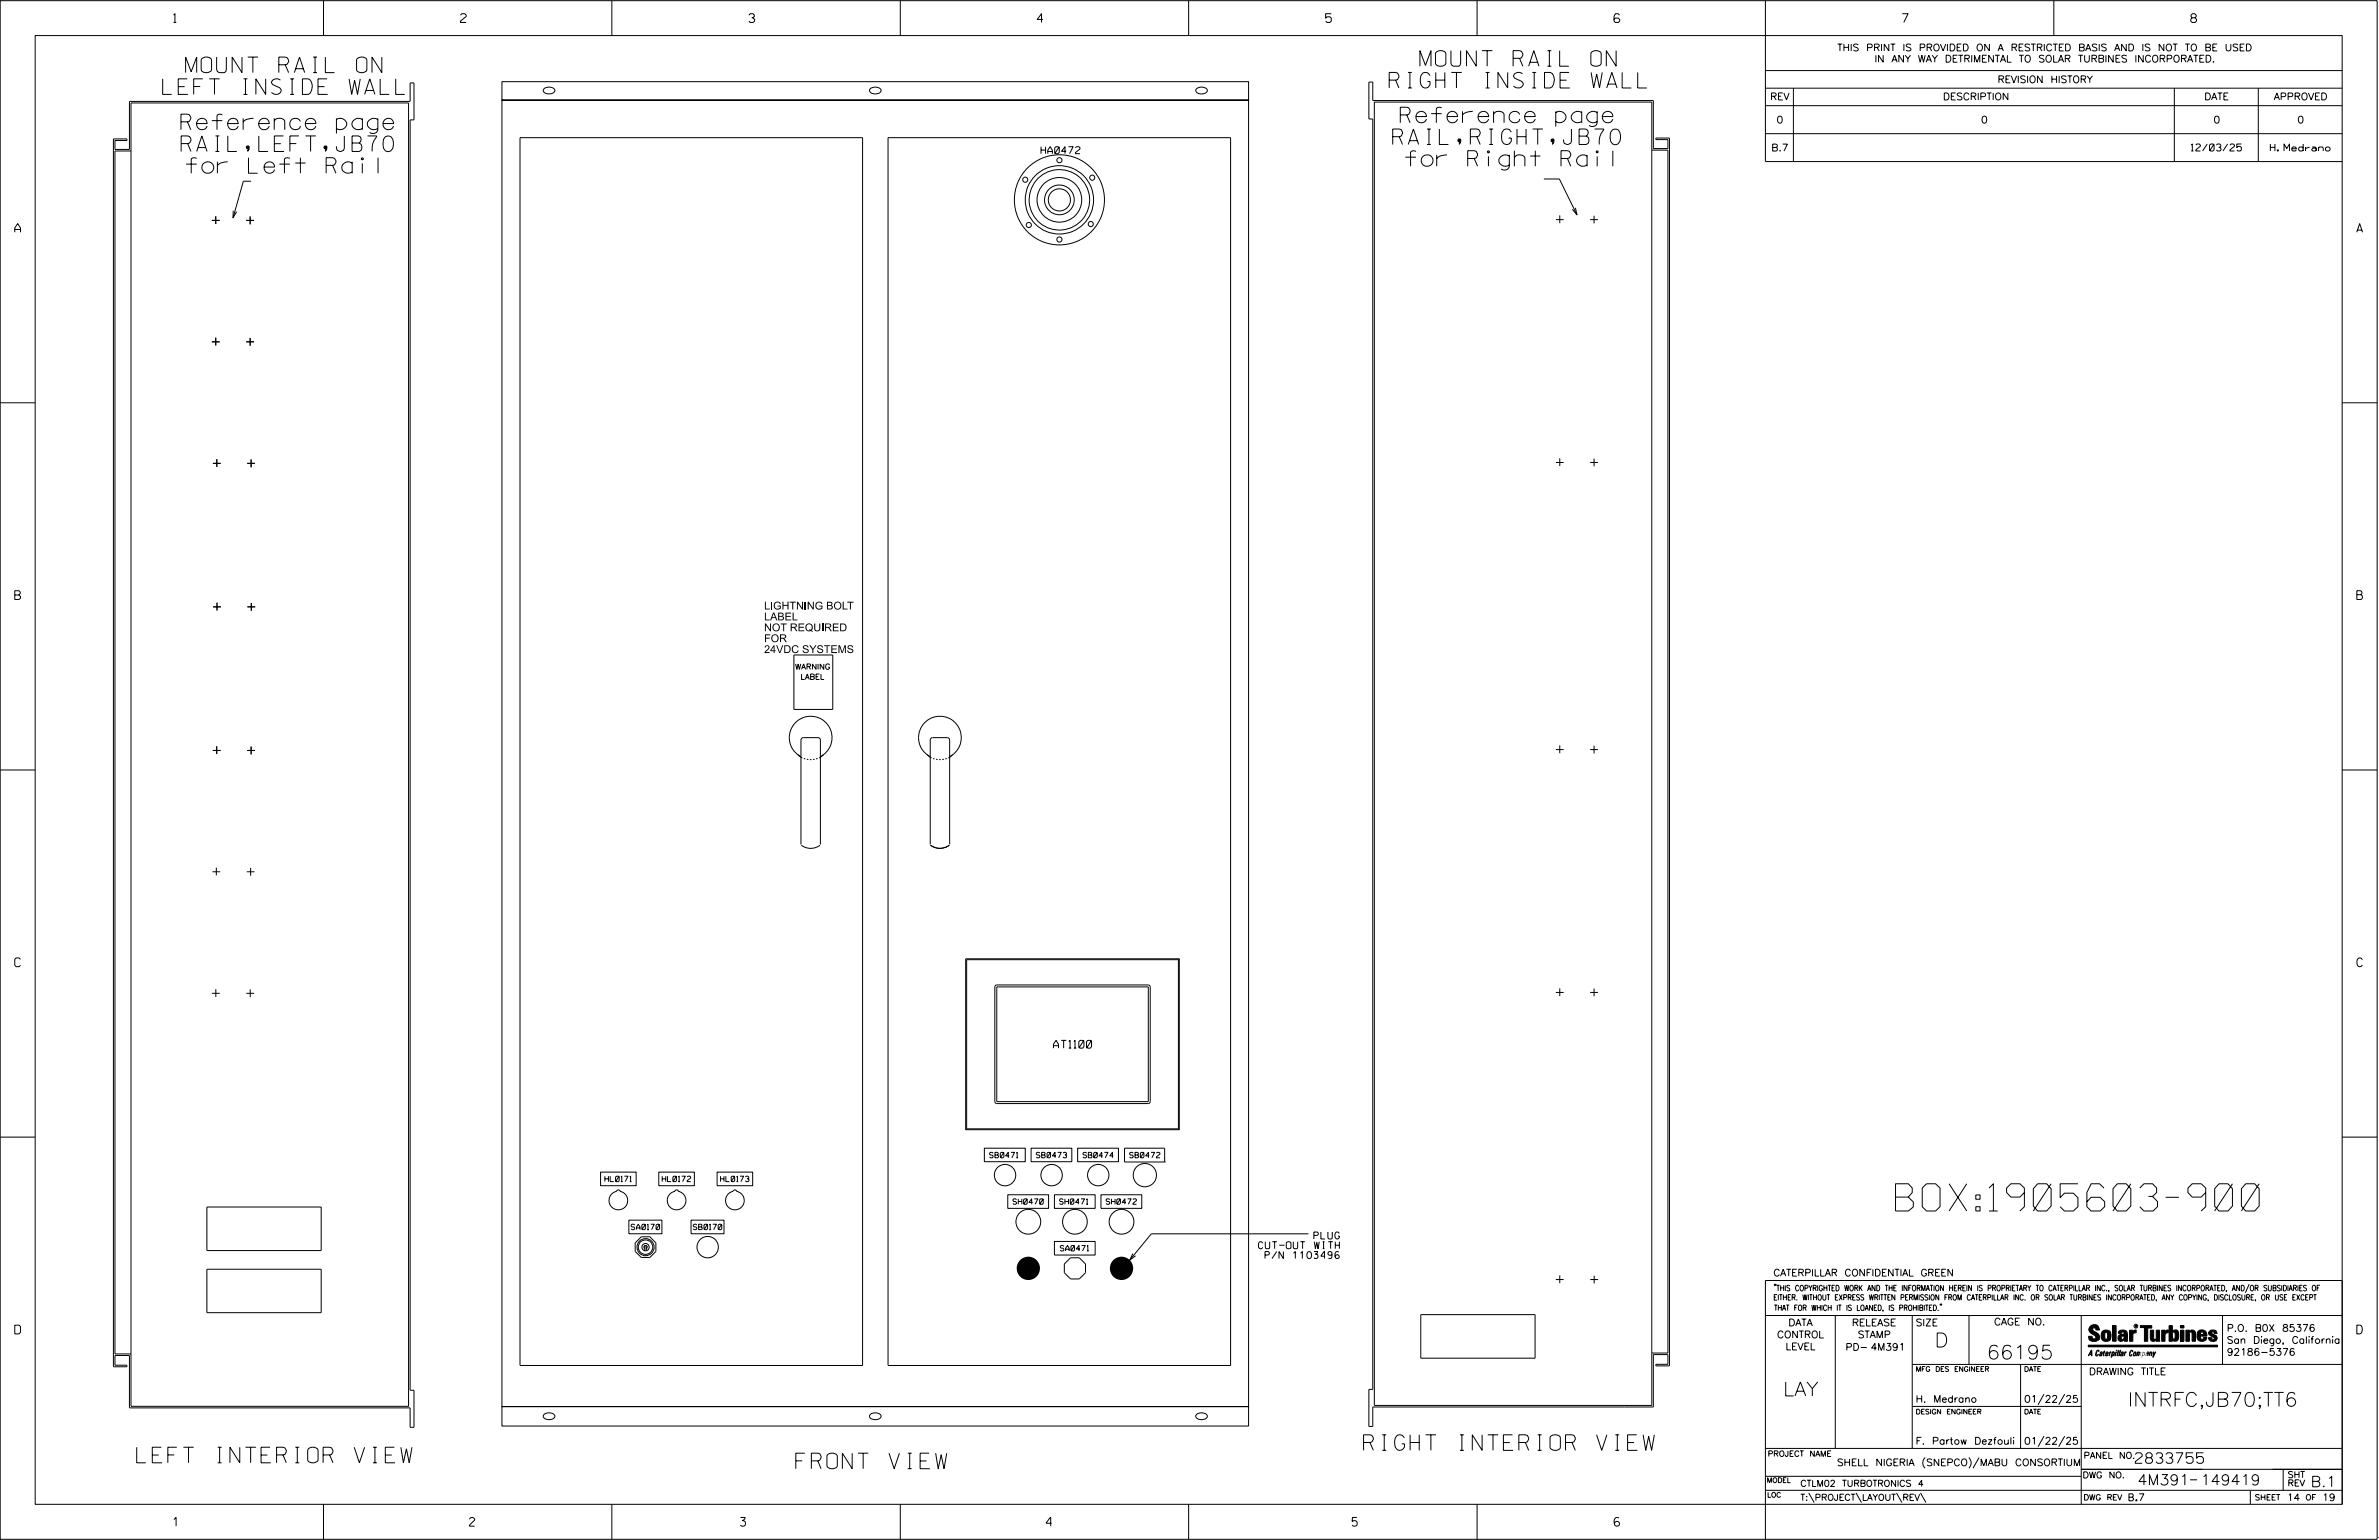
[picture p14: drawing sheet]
<svg xmlns="http://www.w3.org/2000/svg" width="864mm" height="559mm" viewBox="0 0 864 559" stroke-linecap="round" stroke-linejoin="round" font-family="sans-serif">
<defs><g id="words">
<text font-size="9.9" x="688.1" y="439.4">BOX:1905603-900</text>
<g font-size="5.6">
<text x="67.4" y="26.4">MOUNT RAIL ON</text>
<text x="515.4" y="24">MOUNT RAIL ON</text>
<text x="59" y="34.3">LEFT INSIDE WALL</text>
<text x="504.3" y="31.9">RIGHT INSIDE WALL</text>
<text x="65.7" y="47.1">Reference page</text>
<text x="508.3" y="44.5">Reference page</text>
<text x="505.6" y="52.4">RAIL,RIGHT,JB70</text>
<text x="65.8" y="55">RAIL,LEFT,JB70</text>
<text x="67.6" y="62.9">for Left Rail</text>
<text x="508.3" y="60.3">for Right Rail</text>
<text x="495" y="526.3">RIGHT INTERIOR VIEW</text>
<text x="49.6" y="530.8">LEFT INTERIOR VIEW</text>
<text x="288.9" y="532.9">FRONT VIEW</text>
</g>
<g font-size="5.1">
<text x="702.3" y="488.8">D</text>
<text x="721.2" y="493.2">66195</text>
<text x="647.3" y="506.5">LAY</text>
<text x="772.4" y="510.3">INTRFC,JB70;TT6</text>
</g>
<g font-size="3.8">
<text x="775.1" y="531">2833755</text>
<text x="775.9" y="538.9">4M391</text>
<text x="798.8" y="538.9">149419</text>
<text x="838.8" y="539.5">B.1</text>
</g>
<g font-size="3.2">
<text x="63" y="8.2">1</text>
<text x="167.2" y="8.2">2</text>
<text x="271.8" y="8.2">3</text>
<text x="376.5" y="8.2">4</text>
<text x="481.2" y="8.2">5</text>
<text x="690.6" y="8.2">7</text>
<text x="795.3" y="8.2">8</text>
<text x="5.4" y="84.3">A</text>
<text x="855.5" y="84.3">A</text>
<text x="5.4" y="217.5">B</text>
<text x="855.6" y="217.5">B</text>
<text x="5.4" y="350.8">C</text>
<text x="855.6" y="350.8">C</text>
<text x="5.4" y="484">D</text>
<text x="855.6" y="484">D</text>
<text x="62.8" y="553.8">1</text>
<text x="170.4" y="553.8">2</text>
<text x="268.8" y="553.8">3</text>
<text x="379.8" y="553.8">4</text>
<text x="490.8" y="553.8">5</text>
<text x="585.9" y="553.8">6</text>
</g>
<g font-size="2.8">
<text x="277.4" y="221.2">LIGHTNING BOLT</text>
<text x="277.4" y="225.1">LABEL</text>
<text x="277.4" y="233">FOR</text>
<text x="277.4" y="229.1">NOT REQUIRED</text>
<text x="277.4" y="237">24VDC SYSTEMS</text>
<text x="382.4" y="380.3">AT1100</text>
</g>
<g font-size="2.5">
<text x="666.9" y="18.5">THIS PRINT IS PROVIDED ON A RESTRICTED BASIS AND IS NOT TO BE USED</text>
<text x="680.5" y="22.6">IN ANY WAY DETRIMENTAL TO SOLAR TURBINES INCORPORATED.</text>
<text x="725.1" y="30">REVISION HISTORY</text>
<text x="642.6" y="36.3">REV</text>
<text x="705.3" y="36.3">DESCRIPTION</text>
<text x="800.2" y="36.3">DATE</text>
<text x="825.4" y="36.3">APPROVED</text>
<text x="644.9" y="44.7">0</text>
<text x="719.1" y="44.7">0</text>
<text x="803.5" y="44.7">0</text>
<text x="834" y="44.7">0</text>
<text x="377.9" y="55.8">HA0472</text>
<text x="643" y="54.8">B.7</text>
<text x="795.4" y="54.8">12/03/25</text>
<text x="824.2" y="54.8">H. Medrano</text>
<text x="477" y="449.6">PLUG</text>
<text x="456.8" y="453.1">CUT-OUT WITH</text>
<text x="459.2" y="456.7">P/N 1103496</text>
<text x="643.8" y="463">CATERPILLAR CONFIDENTIAL GREEN</text>
<text x="645.1" y="485.5">CONTROL</text>
<text x="649.2" y="481.1">DATA</text>
<text x="672.3" y="481.1">RELEASE</text>
<text x="674.4" y="485.5">STAMP</text>
<text x="695.4" y="481.1">SIZE</text>
<text x="723.8" y="480.8">CAGE NO.</text>
<text x="808.4" y="483.1">P.O. B0X 85376</text>
<text x="648.2" y="489.8">LEVEL</text>
<text x="669.9" y="490">PD- 4M391</text>
<text x="808.4" y="487.5">San Diego, California</text>
<text x="808.4" y="491.8">92186-5376</text>
<text x="758.3" y="498.9">DRAWING TITLE</text>
<text x="695.4" y="508.9">H. Medrano</text>
<text x="734.8" y="508.9">01/22/25</text>
<text x="695.4" y="524.1">F. Partow Dezfouli</text>
<text x="734.8" y="524.1">01/22/25</text>
<text x="666.8" y="531.9">SHELL NIGERIA (SNEPCO)/MABU CONSORTIUM</text>
<text x="772.8" y="544.6">B.7</text>
<text x="830.2" y="544.6">14</text>
<text x="843" y="544.6">19</text>
</g>
<g font-size="2.3">
<text x="756.4" y="529.2">PANEL NO.</text>
<text x="653.5" y="539.4">CTLM02 TURBOTRONICS 4</text>
<text x="756" y="536.3">DWG NO.</text>
<text x="830.4" y="539.3">REV</text>
<text x="830.4" y="536.2">SHT</text>
<text x="653.5" y="544.5">T:\PROJECT\LAYOUT\REV\</text>
</g>
<g font-size="2">
<text x="288.6" y="242.9">WARNING</text>
<text x="290.6" y="246.6">LABEL</text>
<text x="359.2" y="420.1">SB0471</text>
<text x="376.2" y="420.1">SB0473</text>
<text x="393.1" y="420.1">SB0474</text>
<text x="410.1" y="420.1">SB0472</text>
<text x="219.6" y="428.8">HL0171</text>
<text x="240.4" y="428.8">HL0172</text>
<text x="261.5" y="428.8">HL0173</text>
<text x="367.7" y="437">SH0470</text>
<text x="384.6" y="437">SH0471</text>
<text x="401.5" y="437">SH0472</text>
<text x="229.1" y="446.2">SA0170</text>
<text x="251.7" y="446.2">SB0170</text>
<text x="384.9" y="453.9">SA0471</text>
<text x="643.8" y="468.4">&quot;THIS COPYRIGHTED WORK AND THE INFORMATION HEREIN IS PROPRIETARY TO CATERPILLAR INC., SOLAR TURBINES INCORPORATED, AND/OR SUBSIDIARIES OF</text>
<text x="643.8" y="471.8">EITHER. WITHOUT EXPRESS WRITTEN PERMISSION FROM CATERPILLAR INC. OR SOLAR TURBINES INCORPORATED, ANY COPYING, DISCLOSURE, OR USE EXCEPT</text>
<text x="644" y="475.6">THAT FOR WHICH IT IS LOANED, IS PROHIBITED.&quot;</text>
<text x="641.7" y="528.5">PROJECT NAME</text>
<text x="756.3" y="544.3">DWG REV</text>
<text x="818.5" y="544.3">SHEET</text>
<text x="836.9" y="544.3">OF</text>
</g>
<g font-size="1.8">
<text x="695.4" y="497.6">MFG DES ENGINEER</text>
<text x="734.8" y="497.6">DATE</text>
<text x="695.4" y="513.1">DESIGN ENGINEER</text>
<text x="734.8" y="513.1">DATE</text>
<text x="641.3" y="538">MODEL</text>
<text x="641.5" y="543.3">LOC</text>
</g>
<text font-size=".9" x="775.1" y="481.7">R</text>
</g></defs>
<g fill="none" stroke="#000" stroke-width=".36">
<path d="M.1 .2h862.8v558.4h-862.8zM12.8 12.9h837.4v533h-837.4zM117.4 .2v12.7M222.1 .2v12.7M326.8 .2v12.7M431.5 .2v12.7M536.2 .2v12.7M587.9 5.5l-.5-.5h-1l-.5 1v1.7l.5 .4h1l.6-.4v-.6l-.6-.5h-1l-.5 .5M640.9 .2v58.4h209.3M745.6 .2v12.7M47.6 37.4h100.7v472.9h-100.7zM148.9 30.1v6.7h-101.9v17.4h-5.3v-3.2h4.4v-.6h-4.9v445.5h4.9v-.5h-4.4v-3.6h5.3v19.1h101.9v7h1.4v-13.4h-1.4v-461h1.4v-13.4"/>
<path d="M182.2 29.6h271v487.9h-271v-7.1h271h-271v-474.1h271h-271zM197.5 32.2a2.62 2.62 0 0 1 3.9 .6 2.43 2.43 0 0 1-4.2 0zM316 32.2a2.62 2.62 0 0 1 3.9 .6 2.43 2.43 0 0 1-4.3 0zM434.4 32.2a2.61 2.61 0 0 1 3.9 .6 2.43 2.43 0 0 1-4.2 0zM496.9 29.8h1.4v6.7h101.9v17.4h5.3v-3.2h-4.4v-.6h4.9v445.5h-4.9v-.5h4.4v-3.6h-5.3v19h-101.9v7.1h-1.4v-13.4h1.4v-461h-1.4zM498.9 37h100.7v473h-100.7zM640.9 25.6h209.3M640.9 32h209.3M640.9 38.3h209.3M651 32v26.6M789.3 32v26.6M819.8 32v26.6"/>
<path d="M47.6 54.8h-5.9v436.5h5.9M188.8 50h124.3v445.5h-124.3zM322.4 50h124.3v445.5h-124.3zM599.6 54.5h5.9v436.5h-5.9M640.9 48.5h209.3M76.9 80h2.8M78.3 78.5v2.8M84.7 76.4l-.1 2.7 1.3-2.3M89.4 80h2.8M90.8 78.6v2.8M91.2 65.8h-2.9l-3.7 13.3M560.5 64.9h5.6l6.4 13.1"/>
<path d="M564.8 79.7h2.8M566.2 78.2v2.8M571.9 75.4l.6 2.6-1.7-2M577.3 79.7h2.8M578.7 78.3v2.8M76.9 124h2.8M78.3 122.5v2.8M89.4 124h2.8M90.8 122.6v2.8M.1 146.2h12.7M850.2 146.2h12.7M77.3 168.1h2.8"/>
<path d="M78.7 166.6v2.8M89.7 168.1h2.9M91.2 166.7v2.8M564.8 167.8h2.8M566.2 166.3v2.8M577.3 167.8h2.8M578.7 166.4v2.8M78.8 218.7v2.8M91.2 218.8v2.8M77.4 220.2h2.8M89.8 220.2h2.8M288.2 237.7h14.1v19.7h-14.1z"/>
<path d="M.1 279.4h12.7M77.3 272.3h2.8M78.7 270.8v2.8M89.7 272.3h2.9M91.2 270.9v2.8M289.7 273.9l1.6 1.1M290.8 274.6a7.8 7.8 0 0 1-2.5-11.8 7.8 7.8 0 0 1 12 0 7.8 7.8 0 0 1-2.5 11.8M291.8 275.2l.5 .2M292.9 275.5l.5 .1M294 275.6h.6M295.7 275.5l-.6 .1M296.8 275.2l-.6 .2"/>
<path d="M298.9 273.9l-1.6 1.1M336.6 273.9l1.6 1.1M337.7 274.6a7.8 7.8 0 0 1-2.5-11.8 7.8 7.8 0 0 1 12 0 7.8 7.8 0 0 1-2.5 11.8M338.7 275.2l.5 .2M339.8 275.5l.6 .1M340.9 275.6h.6M342.6 275.5l-.5 .1M343.7 275.2l-.6 .2M345.8 273.9l-1.6 1.1M564.8 272h2.8M566.2 270.5v2.8M577.3 272h2.8"/>
<path d="M578.7 270.6v2.8M850.2 279.4h12.7M77.1 316.3h2.8M78.5 314.8v2.8M89.6 316.3h2.8M91 314.9v2.8M290.8 306.4v-37.9l.2-.6 .6-.2h5.3l.7 .2 .2 .6v37.9M290.9 306.7a5.6 5.6 0 0 0 6.8 0M337.7 306.4v-37.9l.2-.6 .7-.2h5.3l.6 .2 .2 .6v37.9M337.8 306.7a5.6 5.6 0 0 0 6.8 0l-.2 .1a5.6 5.6 0 0 1-6.6-.1zM78.4 358.9v2.8M90.8 359v2.8"/>
<path d="M361.3 357.6l.5-.2h55l.5 .2 .2 .5v41.6l-.2 .5-.5 .2h-55l-.5-.2-.2-.5v-41.6zM361.8 358.1h55v41.6h-55zM427.8 348.2v61.4M427.8 348.2h-76.9v61.4M428.1 347.9l-.3 .3M428.1 347.9v62M428.1 347.9h-77.5v62M566.2 358.6v2.8M578.7 358.7v2.8M76.9 360.4h2.9M89.4 360.4h2.9M564.8 360.1h2.8"/>
<path d="M577.3 360.1h2.8M.1 412.6h12.7M350.6 409.9h77.5M350.9 409.6h76.9M350.9 409.6l-.3 .3M357.3 416.6h14.9v4.9h-14.9zM374.3 416.6h14.8v4.9h-14.8zM391.2 416.6h14.8v4.9h-14.8zM408.2 416.6h14.6v5h-14.6zM427.8 409.6l.3 .3M850.2 412.6h12.7M75.1 438h41.5v15.8h-41.5z"/>
<path d="M218 425.3h12.9v4.9h-12.9zM221.9 433.4l2.3-1.6h.6l.3 .5a3.4 3.4 0 0 1 2.5 4.5 3.4 3.4 0 0 1-4.9 1.7 3.4 3.4 0 0 1-.8-5.1zM239.1 425.3h13v4.9h-13zM243 433.4l2.3-1.6 .9 .3a3.8 3.8 0 0 1 2.7 4.4 3.4 3.4 0 0 1-4.9 2.1 3.4 3.4 0 0 1-1-5.2zM260.3 425.3h12.9v4.9h-12.9zM264.2 433.4l2.3-1.6h.6l.3 .5a3.4 3.4 0 0 1 2.5 4.5 3.4 3.4 0 0 1-4.9 1.7 3.4 3.4 0 0 1-.8-5.1zM365.8 433.5h14.8v5h-14.8zM382.8 433.5h14.7v5h-14.7zM399.7 433.5h14.8v5h-14.8zM422.8 421.6h.1M228.3 442.7h12v5h-12zM234.1 453.1a.62 .62 0 0 1-.3-.9 .62 .62 0 0 1 1 0 .62 .62 0 0 1-.2 .9"/>
<path d="M234.1 452v1.8M234.6 451.9v1.9M250.9 442.7h11.9v5h-11.9zM382.8 450.5h14.7v4.9h-14.7zM411.2 454.9l-1.1 2.3 2.1-1.5M475 447.7h-57.1l-7.8 9.5M75.1 460.6h41.5v15.7h-41.5zM515.8 477h41.4v15.8h-41.4zM564.8 464.3h2.8M566.2 462.8v2.8M577.3 464.3h2.8M578.7 462.9v2.8"/>
<path d="M640.9 477.3h209.3M644.2 466.1l-.1 .4M644.7 466.1l-.2 .4M666.2 477.3v48.3M694.2 477.3v48.3M704.4 473.3l-.1 .4M704.8 473.3l-.1 .4M714.8 477.3v17.8M755.5 477.3v68.6M806.8 477.3v17.8M816.5 466l-1.4 3.1M850.2 464.6h-209.3v94"/>
<path d="M850.2 464.8v81.1M694.2 495.1h156M733.5 495.1v30.5M758.6 481.4a2.02 2.02 0 0 1 3.1-.1l.5 1.3h-1.3l-.2-.6-.4-.2-.6 .1-.1 .4 .4 .7a2.46 2.46 0 0 1 2.2 2.9 2.83 2.83 0 0 1-3.8 .3l-.3-1.3h1.3l.2 .7 .6 .3 .5-.2 .2-.5-.4-.6-1.9-1.2-.4-.9zM759.2 491.3h-.7l.7-1.2v1.9h.2l-.1-2.1-1.3 2.1 .5-.5h.7M761.3 490l.3-.2 .4 .3-.1 .3-.3-.4-.4 .3-.3 1.6h.4l.4-.5-.3 .6-.4 .1-.3-.4zM762.6 490.6l.5-.1-.1 1.4h-.9a.74 .74 0 0 1 .9-.8l-.3 .7-.5 .1 .2-.5 .6-.2v-.5l-.7 .2zM763 483.2a2.17 2.17 0 0 1 3.1 0l.3 1.4-.3 1.5a2.17 2.17 0 0 1-3.1 0l-.3-1.5zM763.6 490.5l.4-.4 .2 .6h-.3l-.3 .9 .2 .4-.3-.1zM764.1 483.7l.5-.4 .4 .3v2.2l-.4 .2-.5-.2zM764.6 491.1l.6 .2v-.7l-.4-.1-.4 .6-.1 .8h.6M764.6 491.1l-.1 .8h.4"/>
<path d="M764.6 482.6v.8M764.8 490.7l.4 .1v.3h-.6zM765 491.5l-.1 .4zM766 490.5l-.5 1.5zM766 490.8l.4-.3-.4 .4M766.9 481h1.3v5.7h-1.3zM767 490.8l.5 .1-.3 .8-.4 .2zM767.3 490.5h-.5l-.5 2M767.3 490.5a.8 .8 0 0 1 .2 1 .8 .8 0 0 1-.9 .4l-.1 .6M767.3 490.5l-.1 .2M768.1 490.5l-.4 1.5zM768.2 489.9h.3l-.1 .2h-.2z"/>
<path d="M769 489.9l-.5 2.1zM769.7 489.9l-.6 2.1zM770.1 491.4l.5-.3-.5 .8zM770.4 491.9h.1M770.6 491.1l.1-.4-.7 .2 .1-.3 .6-.1 .2 .3-.5 1.1M770.6 491.1a.74 .74 0 0 0-.8 .8h.6M771 484.8h-.7l-.3 .6 .4 .7 .5-.3 .1-2.4h-.8l-.1 .4h-1.2a1.71 1.71 0 0 1 1.8-1.3 1.71 1.71 0 0 1 1.6 1.4v2.8h-1.1l-.1-.6M771 484.2l-1.5 .1a1.41 1.41 0 0 0 0 2.4l.5 .1 1.1-.7M771.2 486.1h-.1M771.4 490.5l.1 .3 .4-.3-.9 1.5zM771.5 490.8h.1M773 482.7h1.2v.5l.5-.5 .7-.1v1h-.6l-.5 .4-.1 2.7h-1.2z"/>
<path d="M773.3 490.3l.6-.4 .4 .2-.1 .4-.3-.4a1.28 1.28 0 0 0-.5 1.8l.6-.4-.1 .4-.8 .1zM774.7 490.8l.5-.3a.88 .88 0 0 1 .2 .9 .88 .88 0 0 1-.7 .7l-.2-.2zM774.8 490.9h.5l-.3 1h-.3l-.2-.2zM775.2 490.5l-.1 .2M776.8 481h4.3v.9h-1.5v4.8h-1.3M776.8 490.6l-.8 .2v-.3l-.4 1.5 .8-1.3v1.3l.3-1.2M779.3 491.1h.4M779.6 490.5h.3l-.3 1.4M779.6 490.7h.2l-.1 .4M779.7 491.1l-.1 .4M779.7 491.1l-.4 .2M780.1 492l.4-1.5 .1 .3 .3-.3 .3 .2-.3 1.3v-1.3l-.7 1.3"/>
<path d="M780.6 482.7h1.2v2.7l.1 .4 .4 .3 .4-.7v-2.7h1.2l.1 4h-1.3v-.5l-1.1 .6-.7-.3-.3-.7zM781.6 492.5l1-2-.8 1.3-.2-1.3-.2 2M784.7 482.7h1.2v.5l.5-.5 .7-.1v1h-.5l-.6 .4-.1 2.7h-1.2zM787.4 481h1.2v2a1.4 1.4 0 0 1 2.2 .2l.1 1.4-.4 1.9-1.5 .1-.4-.5v-1l.5 .9 .5-.3v-2.1l-.5-.4-.5 .7v2.8h-1.2zM791.5 482.7h1.3v4h-1.3zM791.5 481h1.3v.9h-1.3zM793.5 482.7h1.3v.4l.7-.5 1.1 .2 .4 .6v3.3h-1.2l-.3-3.4-.7 .2v3.2h-1.3zM794.8 483.1h.1M797.7 483.2a1.92 1.92 0 0 1 2.4-.5 1.92 1.92 0 0 1 1 2.1h-2.3v.8l.6 .5 .5-.3v-.5h1.2a1.83 1.83 0 0 1-2.1 1.4 1.83 1.83 0 0 1-1.5-2.1zM798.8 484.2v.6M799.1 483.4h.6l.2 .8h-1.1zM804.6 482.9a1.84 1.84 0 0 0-2.9 .8 3.3 3.3 0 0 0 2.2 1.9l-.5 .5-.4-.3-.1-.4h-1.2l.1 .6a1.92 1.92 0 0 0 2.9 .4"/>
<path d="M804.9 483.8h-1.2l-.2-.6-.5 .1-.1 .3 .1 .3 1.8 .9M805.1 488.1h-47.1v.6h47.1M197.5 513.2a2.62 2.62 0 0 1 3.9 .7 2.43 2.43 0 0 1-4.2 0zM316 513.2a2.62 2.62 0 0 1 3.9 .7 2.43 2.43 0 0 1-4.3 0zM434.4 513.2a2.61 2.61 0 0 1 3.9 .7 2.43 2.43 0 0 1-4.2 0zM694.2 510.3h61.3M742 505.8l-2.2 3.9M749.5 505.8l-2.2 3.9M640.9 525.6h209.2M640.9 535.7h114.6M698.9 528.9a2.59 2.59 0 0 0 0 3.8M714.7 528.9a2.59 2.59 0 0 1 0 3.8"/>
<path d="M718.4 528.9l-2.2 3.8M742 521.1l-2.2 3.8M749.5 521.1l-2.2 3.8M755.5 533.2h94.7M795 537h2.6M828.8 533.2v7.6M117.4 545.9v12.7M222.1 545.9v12.7M326.8 545.9v12.7M431.5 545.9v12.7M536.2 545.9v12.7M640.9 540.8h209.3"/>
<path d="M656.6 541.7l2 3.5M673.8 541.7l1.9 3.5M688.4 541.7l2 3.5M697.2 541.7l1.9 3.5M816.9 541v4.9M863.5 558h.1"/>
<circle cx="384.6" cy="58.1" r=".93"/>
<circle cx="372.2" cy="65.2" r=".93"/>
<circle cx="384.6" cy="72.5" r="4"/>
<circle cx="384.6" cy="72.5" r="12.4"/>
<circle cx="384.6" cy="72.5" r="5.4"/>
<circle cx="384.6" cy="72.5" r="11"/>
<circle cx="384.6" cy="72.5" r="16.4"/>
<circle cx="384.6" cy="72.5" r="8.1"/>
<circle cx="396.5" cy="64.5" r=".92"/>
<circle cx="373.5" cy="81.6" r=".94"/>
<circle cx="384.6" cy="86.9" r=".93"/>
<circle cx="395.9" cy="81.3" r=".93"/>
<circle cx="364.8" cy="426.4" r="3.9"/>
<circle cx="381.7" cy="426.4" r="3.9"/>
<circle cx="398.7" cy="426.4" r="3.9"/>
<circle cx="415.6" cy="426.4" r="4.2"/>
<circle cx="234.3" cy="452.5" r="1.33"/>
<circle cx="234.3" cy="452.5" r="4.1"/>
<circle cx="234.3" cy="452.5" r="2.62"/>
<circle cx="234.3" cy="452.5" r="3.1"/>
<circle cx="256.9" cy="452.5" r="3.9"/>
<circle cx="373.3" cy="443.3" r="4.5"/>
<circle cx="390.2" cy="443.3" r="4.5"/>
<circle cx="407.1" cy="443.3" r="4.5"/>
<circle cx="390.2" cy="460.2" r="4.2"/>
<circle cx="775.4" cy="481.2" r=".69"/>
</g>
<g fill="#000">
<path d="M768.1 490.5l-.4 1.5zM768.2 489.9h.3l-.1 .2h-.2zM769 489.9l-.5 2.1zM769.7 489.9l-.6 2.1zM791.5 481h1.3v.9h-1.3zM791.5 482.7h1.3v4h-1.3zM758 488.1h47.1v.6h-47.1z"/>
<path d="M759.2 489.9l-1.2 2.1 .5-.5h.7v.5h.2zM759.2 490.1v1.2h-.7z" fill-rule="evenodd"/>
<path d="M758.6 481.4a2.02 2.02 0 0 1 3.1-.1l.5 1.3h-1.3l-.2-.6-.4-.2-.6 .1-.1 .4 .4 .7a2.46 2.46 0 0 1 2.2 2.9 2.83 2.83 0 0 1-3.8 .3l-.3-1.3h1.3l.2 .7 .6 .3 .5-.2 .2-.5-.4-.6-1.9-1.2-.4-.9z" fill-rule="evenodd"/>
<path d="M761.3 490l.3-.2 .4 .3-.1 .3-.3-.4-.4 .3-.3 1.6h.4l.4-.5-.3 .6-.4 .1-.3-.4z" fill-rule="evenodd"/>
<path d="M762.6 490.6l.5-.1-.1 1.4h-.9a.74 .74 0 0 1 .9-.8l-.6 .3-.2 .5 .5-.1 .3-.6v-.5l-.7 .2z" fill-rule="evenodd"/>
<path d="M763.6 490.5l.4-.4 .2 .6h-.3l-.3 .9 .2 .4-.3-.1z" fill-rule="evenodd"/>
<path d="M764.8 490.5l.5 .3-.1 .5h-.6l.6-.2v-.3l-.4-.1-.3 1.2h.4l.3-.4-.6 .6-.3-.2v-.4z" fill-rule="evenodd"/>
<path d="M763 483.2a2.17 2.17 0 0 1 3.1 0l.3 1.4-.3 1.5a2.17 2.17 0 0 1-3.1 0l-.3-1.5zM764.1 483.7v2.1l.5 .2 .4-.2v-2.2l-.4-.3z" fill-rule="evenodd"/>
<path d="M766 490.5v.3l.4-.1-.4 .2-.5 1.1z" fill-rule="evenodd"/>
<path d="M766.8 490.5l-.5 2 .3-.6a.71 .71 0 0 0 .9-.5 .71 .71 0 0 0-.4-.9zM767 490.8l.5 .1-.3 .8-.4 .2z" fill-rule="evenodd"/>
<path d="M766.9 481h1.3v5.7h-1.3z" fill-rule="evenodd"/>
<path d="M770.1 490.6l.6-.1 .2 .3-.4 1.2-.5 .1-.2-.5 .3-.5h.5l-.7 .5v.3l.4-.1 .4-.9-.5-.2-.2 .2z" fill-rule="evenodd"/>
<path d="M769.4 482.8l-.5 1h1.2l.1-.4h.8v.8l-1.5 .1a1.41 1.41 0 0 0 0 2.4l.5 .1 1.1-.7 .1 .6h1.1v-2.8a1.79 1.79 0 0 0-2.4-1.2zM770.3 484.8h.7l-.1 1-.5 .3-.4-.7z" fill-rule="evenodd"/>
<path d="M771.4 490.5l.1 .3 .4-.3-.9 1.5z" fill-rule="evenodd"/>
<path d="M773 482.7h1.2v.5l.5-.5 .7-.1v1h-.6l-.5 .4-.1 2.7h-1.2z" fill-rule="evenodd"/>
<path d="M773.3 490.3l.6-.4 .4 .2-.1 .4-.3-.4a1.28 1.28 0 0 0-.5 1.8l.6-.4-.3 .5h-.6z" fill-rule="evenodd"/>
<path d="M774.7 490.8l-.2 1.1h.7a.96 .96 0 0 0 0-1.4zM774.8 490.9h.5l-.1 .6-.5 .4-.2-.2z" fill-rule="evenodd"/>
<path d="M776 490.5v.3l.4-.3 .2 .3 .7-.2-.3 1.4v-1.3l-.6 1.3v-1.3l-.8 1.3z" fill-rule="evenodd"/>
<path d="M776.8 481h4.3v.9h-1.5v4.8h-1.3v-4.8h-1.5z" fill-rule="evenodd"/>
<path d="M777.9 490.5l-.5 2 .3-.6a.71 .71 0 0 0 .9-.5 .71 .71 0 0 0-.4-.9zM778.1 490.8l.3-.1 .1 .4-.5 .8-.2-.5z" fill-rule="evenodd"/>
<path d="M779.3 490.6l.6-.1-.3 1.5-.7-.1a.67 .67 0 0 1 .8-.8l-.6 .3-.1 .5 .4-.1 .4-.9-.4-.2-.3 .2z" fill-rule="evenodd"/>
<path d="M780.5 490.5l.1 .3 .3-.3 .3 .2-.3 1.3v-1.3l-.8 1.3z" fill-rule="evenodd"/>
<path d="M780.6 482.7h1.2v2.7l.1 .4 .4 .3 .4-.7v-2.7h1.2l.1 4h-1.3v-.5l-1.1 .6-.7-.3-.3-.7z" fill-rule="evenodd"/>
<path d="M781.6 490.5l.2 1.3 .8-1.3-1.2 2z" fill-rule="evenodd"/>
<path d="M784.7 482.7h1.2v.5l.5-.5 .7-.1v1h-.5l-.6 .4-.1 2.7h-1.2z" fill-rule="evenodd"/>
<path d="M787.4 481h1.2v2a1.4 1.4 0 0 1 2.2 .2l.1 1.4-.4 1.9-1.5 .1-.4-.5v-1l.5 .9 .5-.3v-2.1l-.5-.4-.5 .7v2.8h-1.2z" fill-rule="evenodd"/>
<path d="M793.5 482.7h1.3v.4a1.29 1.29 0 0 1 2.2 .3v3.3h-1.2l-.3-3.4-.7 .2v3.2h-1.3z" fill-rule="evenodd"/>
<path d="M797.7 483.2a1.92 1.92 0 0 1 2.4-.5 1.92 1.92 0 0 1 1 2.1h-2.3v.8l.6 .5 .5-.3v-.5h1.2a1.83 1.83 0 0 1-2.1 1.4 1.83 1.83 0 0 1-1.5-2.1zM799.1 483.4l-.3 .8h1.1l-.2-.8z" fill-rule="evenodd"/>
<path d="M801.9 483.2a1.94 1.94 0 0 1 3 .1v.5h-1.2l-.2-.6-.5 .1-.1 .3 .1 .3 1.8 .9a1.2 1.2 0 0 1 .1 1.3 1.2 1.2 0 0 1-1.2 .7l-1.6-.4-.4-1h1.2l.1 .4 .4 .3 .5-.5a3.3 3.3 0 0 1-2.2-1.9z" fill-rule="evenodd"/>
<circle cx="373.3" cy="460.2" r="4.2"/>
<circle cx="407.1" cy="460.2" r="4.2"/>
<circle cx="761.4" cy="492" r=".07"/>
<circle cx="762.2" cy="485.1" r=".07"/>
<circle cx="769.3" cy="492" r=".07"/>
<circle cx="773.1" cy="486.7" r=".07"/>
<circle cx="773.6" cy="492" r=".07"/>
<circle cx="791.5" cy="486.7" r=".07"/>
<circle cx="791.5" cy="481" r=".07"/>
<circle cx="794.8" cy="486.7" r=".07"/>
</g>
<use href="#words"/>
</svg>
